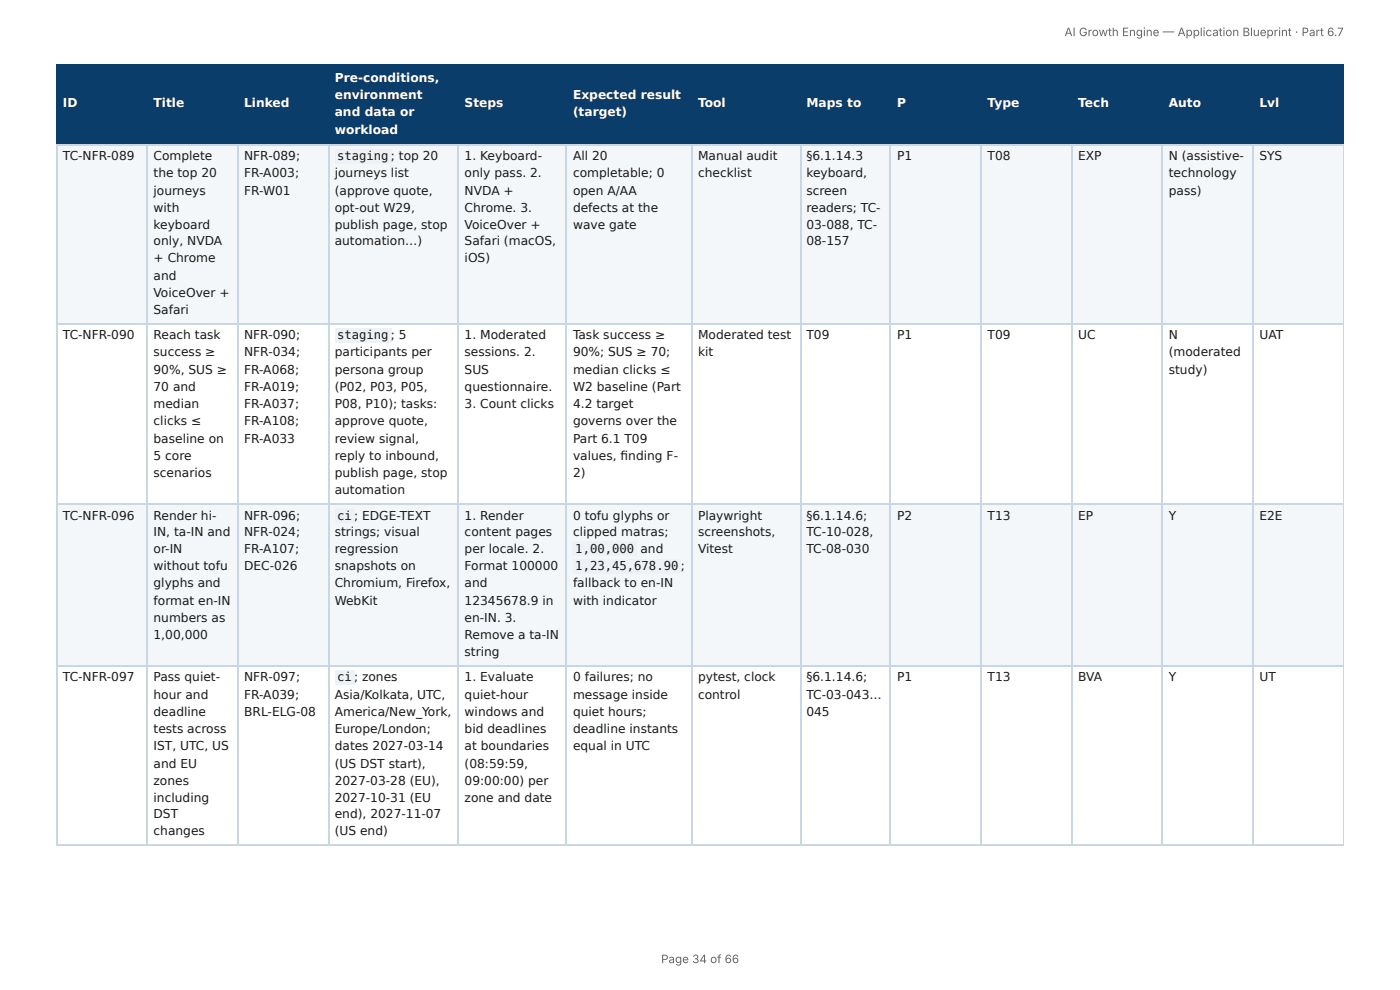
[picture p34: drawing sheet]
<svg xmlns="http://www.w3.org/2000/svg" width="297mm" height="210mm" viewBox="0 0 297 210" stroke-linecap="round" stroke-linejoin="round" font-family="sans-serif">
<defs><g id="words">
<g font-size="2.6" fill="#fff">
<text x="71.1" y="17.4">Pre-conditions,</text>
<text x="13.4" y="22.8">ID</text>
<text x="32.6" y="22.8">Title</text>
<text x="51.9" y="22.8">Linked</text>
<text x="71.1" y="21.1">environment</text>
<text x="98.7" y="22.8">Steps</text>
<text x="121.7" y="21.1">Expected result</text>
<text x="148.3" y="22.8">Tool</text>
<text x="171.3" y="22.8">Maps to</text>
<text x="190.5" y="22.8">P</text>
<text x="209.8" y="22.8">Type</text>
<text x="229" y="22.8">Tech</text>
<text x="248.2" y="22.8">Auto</text>
<text x="267.5" y="22.8">Lvl</text>
<text x="71.1" y="24.7">and data or</text>
<text x="71.1" y="28.4">workload</text>
<text x="121.7" y="24.7">(target)</text>
</g>
<g font-size="2.6" fill="#1a1a1a">
<text x="13.4" y="34">TC-NFR-089</text>
<text x="32.6" y="34">Complete</text>
<text x="51.9" y="34">NFR-089;</text>
<text x="71.6" y="34">staging ; top 20</text>
<text x="98.7" y="34">1. Keyboard-</text>
<text x="121.7" y="34">All 20</text>
<text x="148.3" y="34">Manual audit</text>
<text x="171.3" y="34">§6.1.14.3</text>
<text x="190.5" y="34">P1</text>
<text x="209.8" y="34">T08</text>
<text x="229" y="34">EXP</text>
<text x="248.2" y="34">N (assistive-</text>
<text x="267.5" y="34">SYS</text>
<text x="32.6" y="37.7">the top 20</text>
<text x="32.6" y="41.3">journeys</text>
<text x="51.9" y="37.7">FR-A003;</text>
<text x="51.9" y="41.3">FR-W01</text>
<text x="71.1" y="37.7">journeys list</text>
<text x="71.1" y="41.3">(approve quote,</text>
<text x="98.7" y="37.7">only pass. 2.</text>
<text x="98.7" y="41.3">NVDA +</text>
<text x="121.7" y="37.7">completable; 0</text>
<text x="121.7" y="41.3">open A/AA</text>
<text x="148.3" y="37.7">checklist</text>
<text x="171.3" y="37.7">keyboard,</text>
<text x="171.3" y="41.3">screen</text>
<text x="248.2" y="37.7">technology</text>
<text x="248.2" y="41.3">pass)</text>
<text x="32.6" y="45">with</text>
<text x="71.1" y="45">opt-out W29,</text>
<text x="98.7" y="45">Chrome. 3.</text>
<text x="121.7" y="45">defects at the</text>
<text x="171.3" y="45">readers; TC-</text>
<text x="32.6" y="48.6">keyboard</text>
<text x="32.6" y="52">only, NVDA</text>
<text x="71.1" y="48.6">publish page, stop</text>
<text x="71.1" y="52">automation…)</text>
<text x="98.7" y="48.6">VoiceOver +</text>
<text x="98.7" y="52">Safari (macOS,</text>
<text x="121.7" y="48.6">wave gate</text>
<text x="171.3" y="48.6">03-088, TC-</text>
<text x="171.3" y="52">08-157</text>
<text x="32.6" y="55.7">+ Chrome</text>
<text x="32.6" y="59.4">and</text>
<text x="98.7" y="55.7">iOS)</text>
<text x="32.6" y="63">VoiceOver +</text>
<text x="32.6" y="66.7">Safari</text>
<text x="13.4" y="72">TC-NFR-090</text>
<text x="32.6" y="72">Reach task</text>
<text x="32.6" y="75.7">success ≥</text>
<text x="51.9" y="72">NFR-090;</text>
<text x="51.9" y="75.7">NFR-034;</text>
<text x="71.1" y="75.7">participants per</text>
<text x="71.6" y="72">staging ; 5</text>
<text x="98.7" y="72">1. Moderated</text>
<text x="98.7" y="75.7">sessions. 2.</text>
<text x="121.7" y="72">Task success ≥</text>
<text x="121.7" y="75.7">90%; SUS ≥ 70;</text>
<text x="148.3" y="72">Moderated test</text>
<text x="148.3" y="75.7">kit</text>
<text x="171.3" y="72">T09</text>
<text x="190.5" y="72">P1</text>
<text x="209.8" y="72">T09</text>
<text x="229" y="72">UC</text>
<text x="248.2" y="72">N</text>
<text x="248.2" y="75.7">(moderated</text>
<text x="267.5" y="72">UAT</text>
<text x="32.6" y="79.4">90%, SUS ≥</text>
<text x="32.6" y="83">70 and</text>
<text x="51.9" y="79.4">FR-A068;</text>
<text x="51.9" y="83">FR-A019;</text>
<text x="71.1" y="79.4">persona group</text>
<text x="71.1" y="83">(P02, P03, P05,</text>
<text x="98.7" y="79.4">SUS</text>
<text x="98.7" y="83">questionnaire.</text>
<text x="121.7" y="79.4">median clicks ≤</text>
<text x="121.7" y="83">W2 baseline (Part</text>
<text x="248.2" y="79.4">study)</text>
<text x="32.6" y="86.7">median</text>
<text x="51.9" y="86.7">FR-A037;</text>
<text x="71.1" y="86.7">P08, P10); tasks:</text>
<text x="98.7" y="86.7">3. Count clicks</text>
<text x="121.7" y="86.7">4.2 target</text>
<text x="32.6" y="90.3">clicks ≤</text>
<text x="32.6" y="94">baseline on</text>
<text x="51.9" y="90.3">FR-A108;</text>
<text x="51.9" y="94">FR-A033</text>
<text x="71.1" y="90.3">approve quote,</text>
<text x="71.1" y="94">review signal,</text>
<text x="121.7" y="90.3">governs over the</text>
<text x="121.7" y="94">Part 6.1 T09</text>
<text x="32.6" y="97.6">5 core</text>
<text x="32.6" y="101.3">scenarios</text>
<text x="71.1" y="97.6">reply to inbound,</text>
<text x="71.1" y="101.3">publish page, stop</text>
<text x="121.7" y="97.6">values, fi nding F-</text>
<text x="121.7" y="101.3">2)</text>
<text x="71.1" y="105">automation</text>
<text x="13.4" y="110.3">TC-NFR-096</text>
<text x="32.6" y="110.3">Render hi-</text>
<text x="32.6" y="113.7">IN, ta-IN and</text>
<text x="51.9" y="110.3">NFR-096;</text>
<text x="51.9" y="113.7">NFR-024;</text>
<text x="71.1" y="113.7">strings; visual</text>
<text x="71.6" y="110.3">ci ;</text>
<text x="76.9" y="110.3">EDGE-TEXT</text>
<text x="98.7" y="110.3">1. Render</text>
<text x="98.7" y="113.7">content pages</text>
<text x="121.7" y="110.3">0 tofu glyphs or</text>
<text x="121.7" y="113.7">clipped matras;</text>
<text x="148.3" y="110.3">Playwright</text>
<text x="148.3" y="113.7">screenshots,</text>
<text x="171.3" y="110.3">§6.1.14.6;</text>
<text x="171.3" y="113.7">TC-10-028,</text>
<text x="190.5" y="110.3">P2</text>
<text x="209.8" y="110.3">T13</text>
<text x="229" y="110.3">EP</text>
<text x="248.2" y="110.3">Y</text>
<text x="267.5" y="110.3">E2E</text>
<text x="32.6" y="117.4">or-IN</text>
<text x="51.9" y="117.4">FR-A107;</text>
<text x="71.1" y="117.4">regression</text>
<text x="98.7" y="117.4">per locale. 2.</text>
<text x="122.2" y="117.4">1,00,000</text>
<text x="136" y="117.4">and</text>
<text x="148.3" y="117.4">Vitest</text>
<text x="171.3" y="117.4">TC-08-030</text>
<text x="32.6" y="121.1">without tofu</text>
<text x="32.6" y="124.7">glyphs and</text>
<text x="51.9" y="121.1">DEC-026</text>
<text x="71.1" y="121.1">snapshots on</text>
<text x="71.1" y="124.7">Chromium, Firefox,</text>
<text x="98.7" y="121.1">Format 100000</text>
<text x="98.7" y="124.7">and</text>
<text x="121.7" y="124.7">fallback to en-IN</text>
<text x="122.2" y="121.1">1,23,45,678.90</text>
<text x="144.6" y="121.1">;</text>
<text x="32.6" y="128.4">format en-IN</text>
<text x="71.1" y="128.4">WebKit</text>
<text x="98.7" y="128.4">12345678.9 in</text>
<text x="121.7" y="128.4">with indicator</text>
<text x="32.6" y="132">numbers as</text>
<text x="32.6" y="135.7">1,00,000</text>
<text x="98.7" y="132">en-IN. 3.</text>
<text x="98.7" y="135.7">Remove a ta-IN</text>
<text x="98.7" y="139.3">string</text>
<text x="13.4" y="144.7">TC-NFR-097</text>
<text x="32.6" y="144.7">Pass quiet-</text>
<text x="32.6" y="148.4">hour and</text>
<text x="51.9" y="144.7">NFR-097;</text>
<text x="51.9" y="148.4">FR-A039;</text>
<text x="71.1" y="148.4">Asia/Kolkata, UTC,</text>
<text x="71.6" y="144.7">ci ;</text>
<text x="76.9" y="144.7">zones</text>
<text x="98.7" y="144.7">1. Evaluate</text>
<text x="98.7" y="148.4">quiet-hour</text>
<text x="121.7" y="144.7">0 failures; no</text>
<text x="121.7" y="148.4">message inside</text>
<text x="148.3" y="144.7">pytest, clock</text>
<text x="148.3" y="148.4">control</text>
<text x="171.3" y="144.7">§6.1.14.6;</text>
<text x="171.3" y="148.4">TC-03-043…</text>
<text x="190.5" y="144.7">P1</text>
<text x="209.8" y="144.7">T13</text>
<text x="229" y="144.7">BVA</text>
<text x="248.2" y="144.7">Y</text>
<text x="267.5" y="144.7">UT</text>
<text x="32.6" y="152">deadline</text>
<text x="32.6" y="155.7">tests across</text>
<text x="51.9" y="152">BRL-ELG-08</text>
<text x="71.1" y="152">America/New_York,</text>
<text x="71.1" y="155.7">Europe/London;</text>
<text x="98.7" y="152">windows and</text>
<text x="98.7" y="155.7">bid deadlines</text>
<text x="121.7" y="152">quiet hours;</text>
<text x="121.7" y="155.7">deadline instants</text>
<text x="171.3" y="152">045</text>
<text x="32.6" y="159.3">IST, UTC, US</text>
<text x="71.1" y="159.3">dates 2027-03-14</text>
<text x="98.7" y="159.3">at boundaries</text>
<text x="121.7" y="159.3">equal in UTC</text>
<text x="32.6" y="163">and EU</text>
<text x="32.6" y="166.7">zones</text>
<text x="71.1" y="163">(US DST start),</text>
<text x="71.1" y="166.7">2027-03-28 (EU),</text>
<text x="98.7" y="163">(08:59:59,</text>
<text x="98.7" y="166.7">09:00:00) per</text>
<text x="32.6" y="170.3">including</text>
<text x="32.6" y="173.7">DST</text>
<text x="71.1" y="170.3">2027-10-31 (EU</text>
<text x="71.1" y="173.7">end), 2027-11-07</text>
<text x="98.7" y="170.3">zone and date</text>
<text x="32.6" y="177.4">changes</text>
<text x="71.1" y="177.4">(US end)</text>
</g>
<g font-size="2.5" fill="#666">
<text x="226.1" y="7.7">AI Growth Engine — Application Blueprint · Part 6.7</text>
<text x="140.4" y="204.5">Page 34 of 66</text>
</g>
</g></defs>
<g fill="#0b3d6b">
<path d="M12.2 14h19v16.6h-19z"/>
<path d="M31.2 14h19.2v16.6h-19.2z"/>
<path d="M50.4 14h19.3v16.6h-19.3z"/>
<path d="M69.7 14h27.6v16.6h-27.6z"/>
<path d="M97.3 14h23.1v16.6h-23.1z"/>
<path d="M120.4 14h26.6v16.6h-26.6z"/>
<path d="M147 14h22.9v16.6h-22.9z"/>
<path d="M169.9 14h19.3v16.6h-19.3z"/>
<path d="M189.2 14h19.3v16.6h-19.3z"/>
<path d="M208.5 14h19.2v16.6h-19.2z"/>
<path d="M227.7 14h19.3v16.6h-19.3z"/>
<path d="M247 14h19.3v16.6h-19.3z"/>
<path d="M266.3 14h19.1v16.6h-19.1z"/>
</g>
<g fill="#f4f7fa">
<path d="M12.2 30.6h19v38.3h-19z"/>
<path d="M31.2 30.6h19.2v38.3h-19.2z"/>
<path d="M50.4 30.6h19.3v38.3h-19.3z"/>
<path d="M69.7 30.6h27.6v38.3h-27.6z"/>
<path d="M97.3 30.6h23.1v38.3h-23.1z"/>
<path d="M120.4 30.6h26.6v38.3h-26.6z"/>
<path d="M147 30.6h22.9v38.3h-22.9z"/>
<path d="M169.9 30.6h19.3v38.3h-19.3z"/>
<path d="M189.2 30.6h19.3v38.3h-19.3z"/>
<path d="M208.5 30.6h19.2v38.3h-19.2z"/>
<path d="M227.7 30.6h19.3v38.3h-19.3z"/>
<path d="M247 30.6h19.3v38.3h-19.3z"/>
<path d="M266.3 30.6h19.1v38.3h-19.1z"/>
<path d="M12.2 106.9h19v34.4h-19z"/>
<path d="M31.2 106.9h19.2v34.4h-19.2z"/>
<path d="M50.4 106.9h19.3v34.4h-19.3z"/>
<path d="M69.7 106.9h27.6v34.4h-27.6z"/>
<path d="M97.3 106.9h23.1v34.4h-23.1z"/>
<path d="M120.4 106.9h26.6v34.4h-26.6z"/>
<path d="M147 106.9h22.9v34.4h-22.9z"/>
<path d="M169.9 106.9h19.3v34.4h-19.3z"/>
<path d="M189.2 106.9h19.3v34.4h-19.3z"/>
<path d="M208.5 106.9h19.2v34.4h-19.2z"/>
<path d="M227.7 106.9h19.3v34.4h-19.3z"/>
<path d="M247 106.9h19.3v34.4h-19.3z"/>
<path d="M266.3 106.9h19.1v34.4h-19.1z"/>
</g>
<g fill="none" stroke="#0b3d6b" stroke-width=".24">
<path d="M11.9 13.9h273.5M12 13.8v17M31.3 13.8v17M50.6 13.8v17M69.8 13.8v17M97.4 13.8v17M120.3 13.8v17M146.9 13.8v17M170.1 13.8v17M189.1 13.8v17M208.3 13.8v17M227.6 13.8v17"/>
<path d="M246.9 13.8v17M266.1 13.8v17M11.9 30.7h273.5"/>
</g>
<path d="M285.3 13.8v17" fill="none" stroke="#0b3d6b" stroke-width=".21"/>
<g fill="none" stroke="#c9d6e3" stroke-width=".24">
<path d="M11.9 30.7h273.5M12 30.8v148.8M31.3 30.8v148.8M50.6 30.8v148.8M69.8 30.8v148.8M97.4 30.8v148.8M120.3 30.8v148.8M146.9 30.8v148.8M170.1 30.8v148.8M189.1 30.8v148.8M208.3 30.8v148.8M227.6 30.8v148.8"/>
<path d="M246.9 30.8v148.8M266.1 30.8v148.8M11.9 68.7h273.5M11.9 107h273.5M11.9 141.4h273.5M11.9 179.5h273.5"/>
</g>
<path d="M285.3 30.8v148.8" fill="none" stroke="#c9d6e3" stroke-width=".21"/>
<g fill="#eef2f6">
<path d="M71.2 31.6h11.9v3.1h-11.9z"/>
<path d="M71.2 69.6h11.9v3.2h-11.9z"/>
<path d="M71.2 107.9h4.1v3.2h-4.1z"/>
<path d="M121.6 115h13.7v3.1h-13.7z"/>
<path d="M121.6 118.6h23v3.2h-23z"/>
<path d="M71.2 142.3h4.1v3.1h-4.1z"/>
</g>
<use href="#words"/>
</svg>
